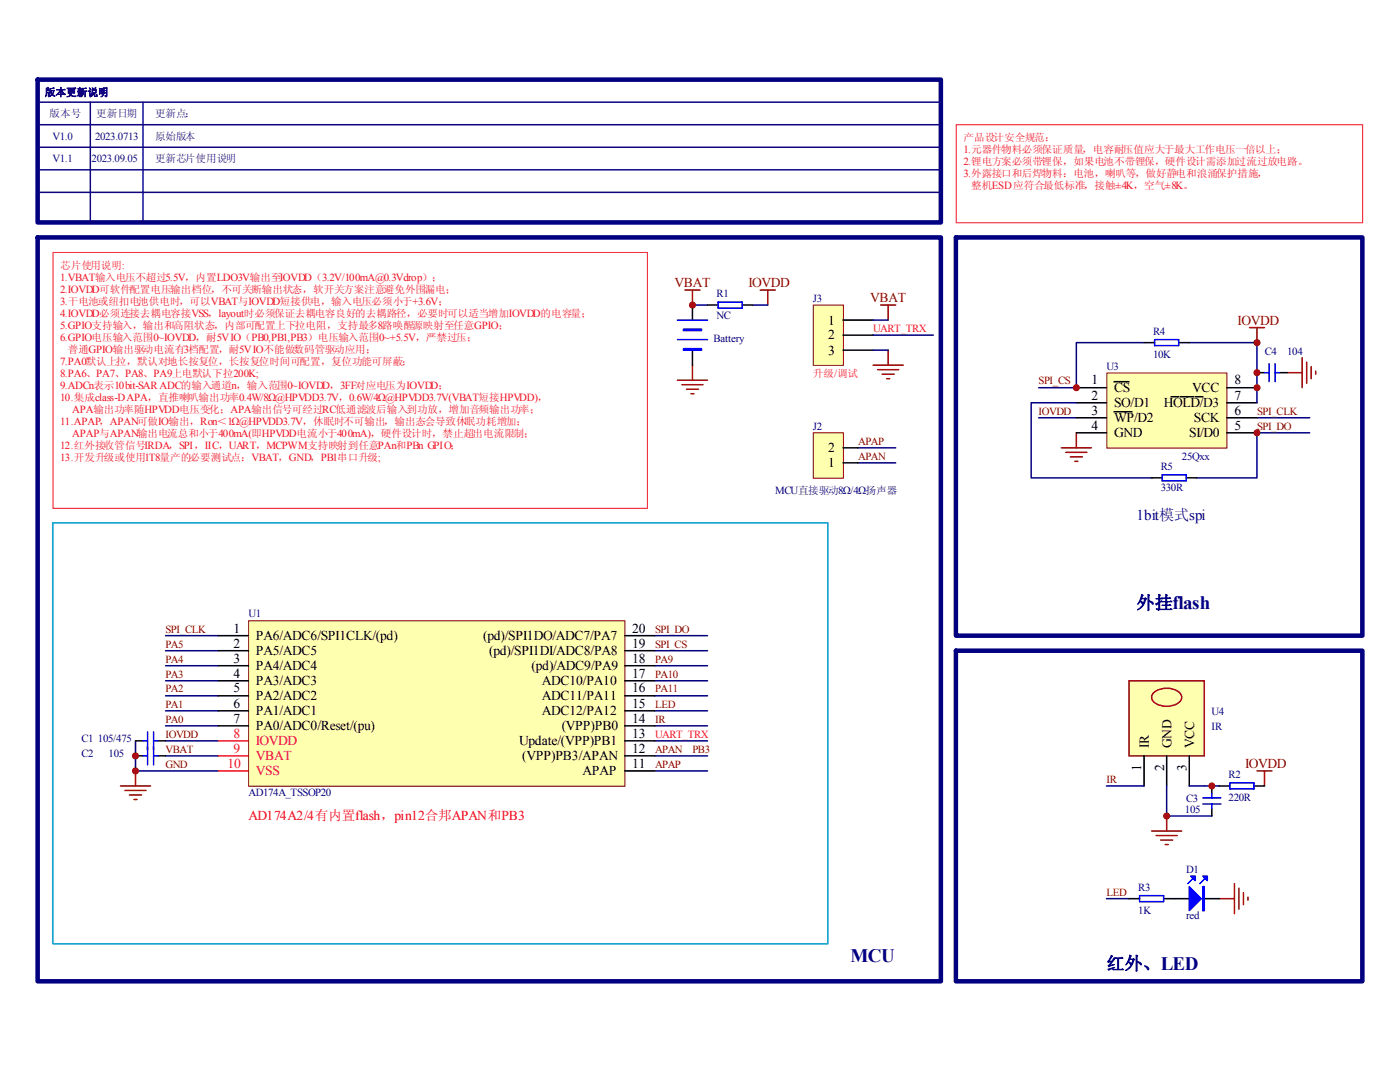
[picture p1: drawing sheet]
<svg xmlns="http://www.w3.org/2000/svg" width="279mm" height="216mm" viewBox="0 0 279 216" stroke-linecap="round" stroke-linejoin="round" font-family="sans-serif">
<defs><g id="words">
<text font-size="3.8" fill="#000080" x="169.8" y="192">MCU</text>
<g font-size="3.6" fill="#000080">
<text x="226.8" y="121.5">外挂flash</text>
<text x="220.8" y="193.5">红外、LED</text>
</g>
<text font-size="3" fill="#000080" x="226.8" y="103.7">1bit模式spi</text>
<g font-size="2.7" fill="#800000">
<text x="134.6" y="57.2">VBAT</text>
<text x="149.4" y="57.2">IOVDD</text>
<text x="173.7" y="60.3">VBAT</text>
<text x="247" y="64.8">IOVDD</text>
<text x="248.5" y="153.2">IOVDD</text>
</g>
<g font-size="2.7">
<text x="165.3" y="64.8">1</text>
<text x="165.3" y="67.7">2</text>
<text x="165.3" y="70.8">3</text>
<text x="217.8" y="76.7">1</text>
<text x="246.4" y="76.7">8</text>
<text x="217.8" y="79.8">2</text>
<text x="217.8" y="82.7">3</text>
<text x="222.3" y="78.2">CS</text>
<text x="222.3" y="81.2">SO/D1</text>
<text x="232.2" y="81.2">HOLD/D3</text>
<text x="237.9" y="78.2">VCC</text>
<text x="246.4" y="82.7">6</text>
<text x="246.4" y="79.8">7</text>
<text x="217.8" y="85.8">4</text>
<text x="222.3" y="84.2">WP/D2</text>
<text x="222.3" y="87.2">GND</text>
<text x="237.3" y="87.2">SI/D0</text>
<text x="238.3" y="84.2">SCK</text>
<text x="246.4" y="85.8">5</text>
<text x="165.3" y="93.2">1</text>
<text x="165.3" y="90.3">2</text>
<text x="46.6" y="129.2">2</text>
<text x="46.6" y="126.2">1</text>
<text x="51.1" y="130.7">PA5/ADC5</text>
<text x="51.1" y="127.7">PA6/ADC6/SPI1CLK/(pd)</text>
<text x="96.4" y="127.7">(pd)/SPI1DO/ADC7/PA7</text>
<text x="97.6" y="130.7">(pd)/SPI1DI/ADC8/PA8</text>
<text x="126.2" y="129.2">19</text>
<text x="126.2" y="126.2">20</text>
<text x="46.6" y="132.2">3</text>
<text x="46.6" y="135.2">4</text>
<text x="51.1" y="133.7">PA4/ADC4</text>
<text x="51.1" y="136.7">PA3/ADC3</text>
<text x="106.1" y="133.7">(pd)/ADC9/PA9</text>
<text x="108.1" y="136.7">ADC10/PA10</text>
<text x="126.2" y="135.2">17</text>
<text x="126.2" y="132.2">18</text>
<text x="46.6" y="138.2">5</text>
<text x="46.6" y="141.2">6</text>
<text x="51.1" y="139.7">PA2/ADC2</text>
<text x="51.1" y="142.7">PA1/ADC1</text>
<text x="108.1" y="142.7">ADC12/PA12</text>
<text x="108.1" y="139.7">ADC11/PA11</text>
<text x="126.2" y="141.2">15</text>
<text x="126.2" y="138.2">16</text>
<text x="46.6" y="144.2">7</text>
<text x="51.1" y="145.7">PA0/ADC0/Reset/(pu)</text>
<text x="103.6" y="148.7">Update/(VPP)PB1</text>
<text x="112.1" y="145.7">(VPP)PB0</text>
<text x="126.2" y="144.2">14</text>
<text x="126.2" y="147.2">13</text>
<text x="229.3" y="149.4" transform="rotate(-90 229.3 149.4)">IR</text>
<text x="233.8" y="149.4" transform="rotate(-90 233.8 149.4)">GND</text>
<text x="238.3" y="149.4" transform="rotate(-90 238.3 149.4)">VCC</text>
<text x="104.2" y="151.7">(VPP)PB3/APAN</text>
<text x="116.2" y="154.7">APAP</text>
<text x="126.2" y="150.2">12</text>
<text x="126.2" y="153.2">11</text>
<text x="227.8" y="153.8" transform="rotate(-90 227.8 153.8)">1</text>
<text x="232.3" y="153.8" transform="rotate(-90 232.3 153.8)">2</text>
<text x="236.8" y="153.8" transform="rotate(-90 236.8 153.8)">3</text>
</g>
<g font-size="2.7" fill="#ee0e22">
<text x="46.6" y="147.2">8</text>
<text x="51.1" y="148.7">IOVDD</text>
<text x="45.4" y="153.2">10</text>
<text x="46.6" y="150.2">9</text>
<text x="51.1" y="151.7">VBAT</text>
<text x="51.1" y="154.7">VSS</text>
</g>
<text font-size="2.7" fill="#f00" x="49.6" y="163.7">AD174A2/4有内置flash，pin12合邦APAN和PB3</text>
<g font-size="2.2" fill="#11037f">
<text x="10.5" y="27.9">V1.0</text>
<text x="19" y="27.9">2023.0713</text>
<text x="10.5" y="32.3">V1.1</text>
<text x="18.3" y="32.3">2023.09.05</text>
</g>
<g font-size="2.2" fill="#ee0e22">
<text x="192.3" y="30.6">1.元器件物料必须保证质量，电容耐压值应大于最大工作电压一倍以上；</text>
<text x="192.3" y="32.9">2.锂电方案必须带锂保，如果电池不带锂保，硬件设计需添加过流过放电路。</text>
<text x="192.3" y="35.4">3.外露接口和后焊物料：电池，喇叭等，做好静电和浪涌保护措施，</text>
<text x="12" y="56">1.VBAT输入电压不超过5.5V，内置LDO3V输出至IOVDD（3.2V/100mA@0.3Vdrop）；</text>
<text x="12" y="58.4">2.IOVDD可软件配置电压输出档位，不可关断输出状态，软开关方案注意避免外围漏电；</text>
<text x="12" y="60.9">3.干电池或纽扣电池供电时，可以VBAT与IOVDD短接供电，输入电压必须小于+3.6V；</text>
<text x="12" y="63.2">4.IOVDD必须连接去耦电容接VSS，layout时必须保证去耦电容良好的去耦路径，必要时可以适当增加IOVDD的电容量；</text>
<text x="12" y="65.6">5.GPIO支持输入，输出和高阻状态，内部可配置上下拉电阻，支持最多8路唤醒源映射至任意GPIO；</text>
<text x="12" y="68.1">6.GPIO电压输入范围0~IOVDD，耐5V IO（PB0,PB1,PB3）电压输入范围0~+5.5V，严禁过压；</text>
<text x="174.2" y="66.2">UART_TRX</text>
<text x="12" y="72.8">7.PA0默认上拉，默认对地长按复位，长按复位时间可配置，复位功能可屏蔽；</text>
<text x="12" y="75.3">8.PA6、PA7、PA8、PA9上电默认下拉200K;</text>
<text x="12" y="77.6">9.ADCn表示10bit-SAR ADC的输入通道n，输入范围0~IOVDD，3FF对应电压为IOVDD；</text>
<text x="12" y="80">10.集成class-D APA，直推喇叭输出功率0.4W/8Ω@HPVDD3.7V，0.6W/4Ω@HPVDD3.7V(VBAT短接HPVDD)，</text>
<text x="14.4" y="82.5">APA输出功率随HPVDD电压变化；APA输出信号可经过RC低通滤波后输入到功放，增加音频输出功率；</text>
<text x="12" y="84.8">11.APAP，APAN可做IO输出，Ron＜1Ω@HPVDD3.7V，休眠时不可输出，输出态会导致休眠功耗增加；</text>
<text x="12" y="89.7">12.红外接收管信号IRDA，SPI，IIC，UART，MCPWM支持映射到任意PAn和PBn GPIO；</text>
<text x="14.4" y="87.2">APAP与APAN输出电流总和小于400mA(即HPVDD电流小于400mA)，硬件设计时，禁止超出电流限制；</text>
<text x="12" y="92">13.开发升级或使用1T8量产的必要测试点：VBAT，GND，PB1串口升级;</text>
<text x="130.7" y="147.2">UART_TRX</text>
</g>
<g font-size="2.2" fill="#000080">
<text x="143" y="59.4">R1</text>
<text x="143" y="63.6">NC</text>
<text x="162.2" y="60.3">J3</text>
<text x="142.4" y="68.3">Battery</text>
<text x="230.1" y="66.9">R4</text>
<text x="230.1" y="71.4">10K</text>
<text x="252.4" y="70.8">C4</text>
<text x="256.9" y="70.8">104</text>
<text x="220.8" y="73.7">U3</text>
<text x="162.2" y="85.8">J2</text>
<text x="231.6" y="93.8">R5</text>
<text x="235.9" y="91.8">25Qxx</text>
<text x="154.7" y="98.6">MCU直接驱动8Ω/4Ω扬声器</text>
<text x="231.6" y="98">330R</text>
<text x="49.6" y="123.2">U1</text>
<text x="241.8" y="142.7">U4</text>
<text x="16.3" y="148.1">C1</text>
<text x="19.6" y="148.1">105/475</text>
<text x="241.8" y="145.7">IR</text>
<text x="16.3" y="151.1">C2</text>
<text x="21.7" y="151.1">105</text>
<text x="245.2" y="155.3">R2</text>
<text x="49.6" y="158.9">AD174A_TSSOP20</text>
<text x="236.7" y="160.1">C3</text>
<text x="245.2" y="159.8">220R</text>
<text x="236.5" y="162.2">105</text>
<text x="227.2" y="177.8">R3</text>
<text x="236.7" y="174.2">D1</text>
<text x="227.2" y="182.3">1K</text>
<text x="236.7" y="183.5">red</text>
</g>
<g font-size="2.2" fill="#800000">
<text x="207.3" y="76.7">SPI_CS</text>
<text x="207.3" y="82.7">IOVDD</text>
<text x="250.9" y="82.7">SPI_CLK</text>
<text x="171.3" y="88.7">APAP</text>
<text x="250.9" y="85.8">SPI_DO</text>
<text x="171.3" y="91.8">APAN</text>
<text x="33" y="126.2">SPI_CLK</text>
<text x="33" y="129.2">PA5</text>
<text x="130.7" y="129.2">SPI_CS</text>
<text x="130.7" y="126.2">SPI_DO</text>
<text x="33" y="135.2">PA3</text>
<text x="33" y="132.2">PA4</text>
<text x="130.7" y="135.2">PA10</text>
<text x="130.7" y="132.2">PA9</text>
<text x="33" y="138.2">PA2</text>
<text x="33" y="141.2">PA1</text>
<text x="130.7" y="141.2">LED</text>
<text x="130.7" y="138.2">PA11</text>
<text x="33" y="147.2">IOVDD</text>
<text x="33" y="144.2">PA0</text>
<text x="130.7" y="144.2">IR</text>
<text x="33" y="150.2">VBAT</text>
<text x="33" y="153.2">GND</text>
<text x="130.7" y="150.2">APAN</text>
<text x="130.7" y="153.2">APAP</text>
<text x="138.2" y="150.2">PB3</text>
<text x="220.8" y="156.2">IR</text>
<text x="220.8" y="178.7">LED</text>
</g>
<g font-size="2.1" fill="#11037f">
<text x="9" y="19.1">版本更新说明</text>
<text x="9.9" y="23.4">版本号</text>
<text x="19.2" y="23.4">更新日期</text>
<text x="31" y="23.4">更新点：</text>
<text x="31" y="27.9">原始版本</text>
<text x="31" y="32.3">更新芯片使用说明</text>
</g>
<g font-size="2.1" fill="#ee0e22">
<text x="192.3" y="28.2">产品设计安全规范：</text>
<text x="193.8" y="37.8">整机ESD应符合最低标准，接触±4K，空气±8K。</text>
<text x="12" y="53.7">芯片使用说明:</text>
<text x="13.5" y="70.4">普通GPIO输出驱动电流有3档配置，耐5V IO不能做数码管驱动应用；</text>
<text x="162.2" y="75.3">升级/调试</text>
</g>
</g></defs>
<path d="M7.5 47.4h180.3v148.4h-180.3z" fill="none" stroke="#000080" stroke-width=".9"/>
<path d="M138.2 60.9h3M150.2 60.9h3M171.2 89.4h7.6M171.2 92.4h7.6M27 147.8v3M33 147.8h10.6M33 150.8h10.6M33 144.8h10.6M33 141.8h10.6" fill="none" stroke="#000080" stroke-width=".3"/>
<g fill="none" stroke="#800000" stroke-width=".3">
<path d="M136.7 57.9h3M138.2 57.9v3M151.7 57.9h3M153.2 57.9v3M135.2 75.9h6M136.1 76.8h4.2M137 77.7h2.4M137.9 78.6h.6M138.2 72.9v3M24 156.8h6M24.9 157.7h4.2M25.8 158.6h2.4"/>
<path d="M26.7 159.5h.6M27 153.8v3"/>
</g>
<path d="M162.4 61h5.9v11.9h-5.9z" fill="#ffffb0"/>
<path d="M162.3 60.9h6v12h-6z" fill="none" stroke="#800000" stroke-width=".2"/>
<path d="M168.2 63.9h6M168.2 66.9h6M168.2 69.9h6" fill="none" stroke="#000" stroke-width=".3"/>
<path d="M174.2 72.9h6.1M175.1 73.8h4.3M175.8 60.9h3M176.1 74.7h2.4M177 75.6h.6M177.3 60.9v3M177.3 69.9v3" fill="none" stroke="#800000" stroke-width=".3"/>
<g fill="none" stroke="#000080" stroke-width=".3">
<path d="M174.2 66.9h12.1M174.2 69.9h3.1M174.2 63.9h3.1M33 132.8h10.6M33 135.8h10.6M33 138.8h10.6M33 129.8h10.6M33 126.8h10.6M130.7 132.8h10.5M130.7 135.8h10.5M130.7 138.8h10.5M130.7 129.8h10.5"/>
<path d="M130.7 126.8h10.5M27 150.8v3h16.6M130.7 150.8h10.5M130.7 153.8h10.5M130.7 144.8h10.5M130.7 141.8h10.5M130.7 147.8h10.5"/>
</g>
<path d="M10.5 104.4h154.7v83.9h-154.7z" fill="none" stroke="#009cca" stroke-width=".3"/>
<path d="M7.5 15.9h180.3v28.5h-180.3z" fill="none" stroke="#000080" stroke-width=".9"/>
<path d="M7.5 20.4h180.3M7.5 24.9h180.3M7.5 29.4h180.3M7.5 33.9h180.3M7.5 38.4h180.3M18 20.4v24M28.5 20.4v24" fill="none" stroke="#11037f" stroke-width=".3"/>
<path d="M190.8 24.9h81.1v19.5h-81.1zM10.6 50.4h118.6v51h-118.6z" fill="none" stroke="#ee0e22" stroke-width=".2"/>
<circle cx="27" cy="153.8" r=".6" fill="#800000" stroke="#800000" stroke-width=".2"/>
<path d="M49.7 124h75v32.9h-75z" fill="#ffffb0"/>
<path d="M49.6 123.9h75.1v33h-75.1z" fill="none" stroke="#800000" stroke-width=".2"/>
<path d="M43.6 147.8h6M43.6 150.8h6M43.6 153.8h6" fill="none" stroke="#ee0e22" stroke-width=".3"/>
<g fill="none" stroke="#000" stroke-width=".3">
<path d="M43.6 132.8h6M43.6 135.8h6M43.6 138.8h6M43.6 129.8h6M43.6 126.8h6M124.7 132.8h6M124.7 135.8h6M124.7 138.8h6M124.7 129.8h6M124.7 126.8h6M43.6 141.8h6M43.6 144.8h6"/>
<path d="M124.7 141.8h6M124.7 144.8h6M124.7 150.8h6M124.7 153.8h6M124.7 147.8h6"/>
</g>
<path d="M190.8 47.4h81.1v79.4h-81.1zM190.8 129.8h81.1v66h-81.1z" fill="none" stroke="#000080" stroke-width=".9"/>
<path d="M249.4 65.4h3M250.9 65.4v3M211.8 89.4h6M212.7 90.3h4.2M213.6 91.2h2.4M214.5 92.1h.6M214.8 86.4v3M243.3 179.3h3.1M246.4 176.3v6M247.3 177.2v4.2M248.2 178.1v2.4M249.1 179v.6" fill="none" stroke="#800000" stroke-width=".3"/>
<path d="M207.3 77.4h7.5M207.3 83.4h7.5M250.9 83.4h10.5M250.9 86.4h10.5" fill="none" stroke="#000080" stroke-width=".3"/>
<path d="M221 74.5h23.9v14.9h-23.9z" fill="#ffffb0"/>
<path d="M220.9 74.4h24v15h-24z" fill="none" stroke="#800000" stroke-width=".2"/>
<g fill="none" stroke="#000" stroke-width=".3">
<path d="M214.8 77.4h6M222.3 76.2h3M233.7 79.2h1.5M235.5 79.2h2.7M238.5 79.2h1.5M244.9 77.4h6M214.8 80.4h6M214.8 83.4h6M214.8 86.4h6M222.3 82.2h3.6M244.9 80.4h6M244.9 83.4h6"/>
<path d="M244.9 86.4h6"/>
</g>
<path d="M228.3 68.4h-13.5v9M237.3 68.4h13.6v12" fill="none" stroke="#000080" stroke-width=".3"/>
<path d="M256.9 74.4h3M259.9 71.4v6M260.8 72.3v4.2M261.7 73.2v2.4M262.6 74.1v.6M250.9 153.8h3M252.4 153.8v3M229.8 165.8h6M230.7 166.7h4.2M231.6 167.6h2.4M232.5 168.5h.6M232.8 162.8v3" fill="none" stroke="#800000" stroke-width=".3"/>
<path d="M225.3 135.8h15v15h-15z" fill-rule="evenodd" fill="#ffffb0" stroke="#800000" stroke-width=".3"/>
<g fill="none" stroke="#000" stroke-width=".3">
<path d="M141.2 60.9h2.1M148.1 60.9h2.1M228.3 68.4h2.1M235.2 68.4h2.1M250.9 74.4h1.5M255.4 74.4h1.5M229.8 95.4h2.1M236.7 95.4h2.1M27 150.8h1.5M27 147.8h1.5M31.5 150.8h1.5M31.5 147.8h1.5"/>
<path d="M228.3 150.8v6M232.8 150.8v6M237.3 150.8v6M241.8 156.8v1.5M243.3 156.8h2.2M250.3 156.8h2.1M225.3 179.3h2.1M232.2 179.3h5.1M240.3 179.3h3M241.8 161.3v1.5"/>
</g>
<path d="M230.1 138.3a4.1 4.1 0 0 1 5.4 0 1.39 1.39 0 0 1-.8 2.2 4.2 4.2 0 0 1-4.6-.6 1.17 1.17 0 0 1 0-1.6z" fill="none" stroke="#bf0000" stroke-width=".3"/>
<path d="M214.8 80.4h-9v15h24M250.9 86.4v9h-12.1M220.8 156.8h7.5M232.8 156.8v6h9M237.3 156.8h6M220.8 179.3h4.5" fill="none" stroke="#000080" stroke-width=".3"/>
<g fill="none" stroke="#00f" stroke-width=".3">
<path d="M143.3 60.3h4.8v1.2h-4.8zM230.4 67.8h4.8v1.2h-4.8zM252.4 74.4h.9M253.3 72.6v3.6M254.5 74.4h.9M254.5 72.6v3.6M231.9 94.8h4.8v1.2h-4.8zM28.5 150.8h.9M28.5 147.8h.9M29.4 146v6.6M30.6 150.8h.9M30.6 146v6.6"/>
<path d="M30.6 147.8h.9M240 159.2h3.6M241.8 158.3v.9M245.5 156.2h4.8v1.2h-4.8zM227.4 178.7h4.8v1.2h-4.8zM238.2 175.1l-1.2 1.2M240 160.4h3.6M240.6 175.1l-1.2 1.2M241.8 160.4v.9"/>
</g>
<g fill="#00f" stroke="#00f" stroke-width=".3">
<path d="M240 174.8h.9v.9z"/>
<path d="M237.6 174.8h.9v.9z"/>
<path d="M237.3 176.9l2.4 2.4-2.4 2.4z"/>
<path d="M240 176.9h.3v4.8h-.3z" fill-rule="evenodd"/>
</g>
<g fill="#800000" stroke="#800000" stroke-width=".2">
<circle cx="214.8" cy="77.4" r=".6"/>
<circle cx="250.9" cy="86.4" r=".6"/>
<circle cx="250.9" cy="68.4" r=".6"/>
<circle cx="250.9" cy="77.4" r=".6"/>
<circle cx="232.8" cy="162.8" r=".6"/>
<circle cx="250.9" cy="74.4" r=".6"/>
<circle cx="241.8" cy="156.8" r=".6"/>
<circle cx="27" cy="150.8" r=".6"/>
</g>
<path d="M162.4 86.4h5.9v9h-5.9z" fill="#ffffb0"/>
<path d="M162.3 86.4h6v9h-6z" fill="none" stroke="#800000" stroke-width=".2"/>
<path d="M138.2 60.9v3M138.2 69.9v3M168.2 92.4h3M168.2 89.4h3" fill="none" stroke="#000" stroke-width=".3"/>
<path d="M135.2 67.8h6M135.2 63.9h6" fill="none" stroke="#00f" stroke-width=".3"/>
<g fill="#00f" stroke="#00f" stroke-width=".3">
<path d="M136.4 65.7h3.6v.3h-3.6z" fill-rule="evenodd"/>
<path d="M136.4 69.6h3.6v.3h-3.6z" fill-rule="evenodd"/>
</g>
<circle cx="138.2" cy="60.9" r=".6" fill="#800000" stroke="#800000" stroke-width=".2"/>
<use href="#words"/>
</svg>
